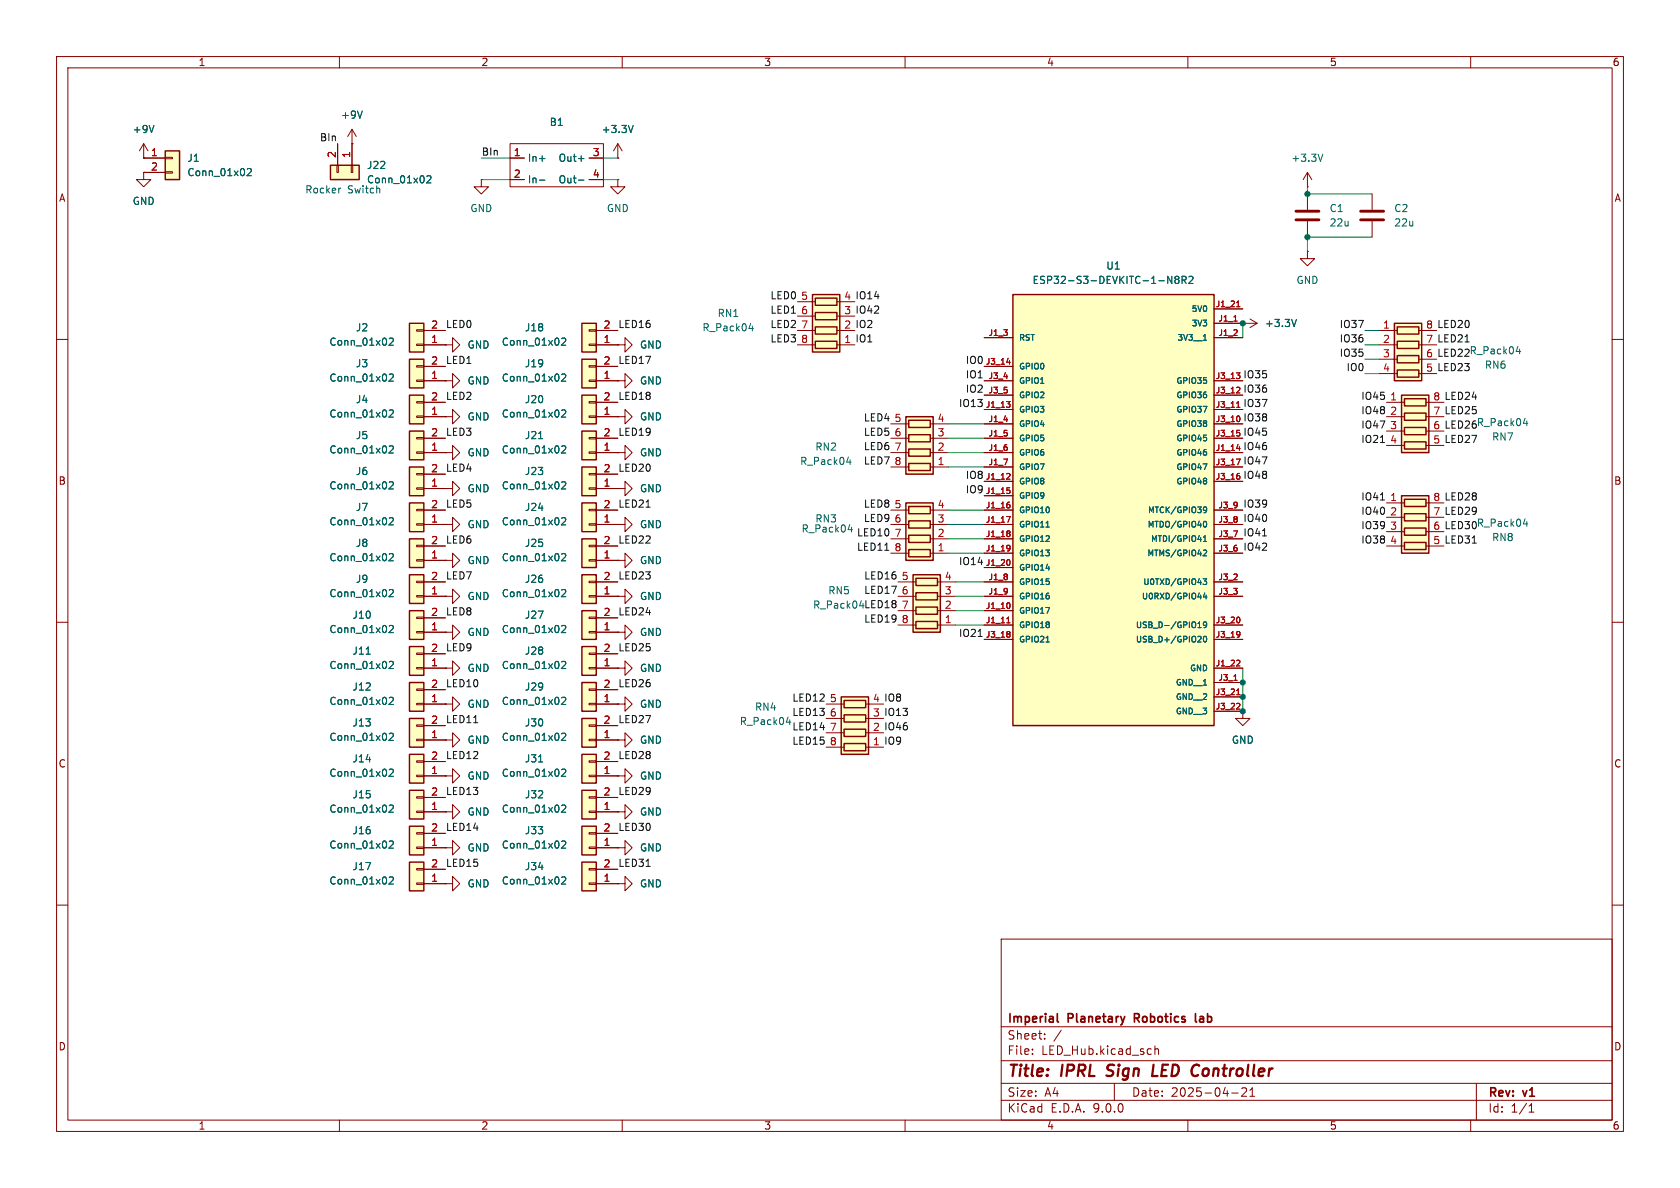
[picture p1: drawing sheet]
<svg xmlns="http://www.w3.org/2000/svg" width="297mm" height="210mm" viewBox="0 0 297 210" stroke-linecap="round" stroke-linejoin="round" font-family="sans-serif">
<defs><g id="words">
<g font-size="2.8" fill="#840000">
<text x="178" y="190.9">Title:</text>
<text x="187.7" y="190.9">IPRL</text>
<text x="196.6" y="190.9">Sign</text>
<text x="205.4" y="190.9">LED</text>
<text x="213.1" y="190.9">Controller</text>
</g>
<g font-size="2.1" fill="#840000">
<text x="178" y="184">Sheet:</text>
<text x="178" y="181.2">Imperial</text>
<text x="188.9" y="181.2">Planetary</text>
<text x="201.2" y="181.2">Robotics</text>
<text x="212.6" y="181.2">lab</text>
<text x="178" y="186.7">File:</text>
<text x="184.1" y="186.7">LED_Hub.kicad_sch</text>
<text x="178" y="196.9">KiCad</text>
<text x="178" y="194.1">Size:</text>
<text x="184.7" y="194.1">A4</text>
<text x="185.7" y="196.9">E.D.A.</text>
<text x="193.3" y="196.9">9.0.0</text>
<text x="200" y="194.1">Date:</text>
<text x="207" y="194.1">2025-04-21</text>
<text x="263" y="194.3">Rev:</text>
<text x="263" y="196.9">Id:</text>
<text x="267.1" y="196.9">1/1</text>
<text x="269.4" y="194.3">v1</text>
</g>
<g font-size="1.8" fill="#840000">
<text x="35" y="11.9">1</text>
<text x="85" y="11.9">2</text>
<text x="135" y="11.9">3</text>
<text x="185" y="11.9">4</text>
<text x="235" y="11.9">5</text>
<text x="285" y="11.9">6</text>
<text x="10.3" y="35.9">A</text>
<text x="285.3" y="35.9">A</text>
<text x="10.3" y="85.9">B</text>
<text x="285.3" y="85.9">B</text>
<text x="10.3" y="135.9">C</text>
<text x="285.3" y="135.9">C</text>
<text x="10.3" y="185.9">D</text>
<text x="285.3" y="185.9">D</text>
<text x="35" y="199.9">1</text>
<text x="85" y="199.9">2</text>
<text x="135" y="199.9">3</text>
<text x="185" y="199.9">4</text>
<text x="235" y="199.9">5</text>
<text x="285" y="199.9">6</text>
</g>
<g font-size="1.8" fill="#006464">
<text x="23.4" y="23.7">+9V</text>
<text x="60.2" y="21.2">+9V</text>
<text x="97.1" y="22.5">B1</text>
<text x="106.3" y="23.7">+3.3V</text>
<text x="33" y="28.8">J1</text>
<text x="93.2" y="28.8">In+</text>
<text x="98.7" y="28.8">Out+</text>
<text x="228.2" y="28.8">+3.3V</text>
<text x="33" y="31.3">Conn_01x02</text>
<text x="64.8" y="32.6">Conn_01x02</text>
<text x="64.8" y="30.1">J22</text>
<text x="93.2" y="32.6">In-</text>
<text x="98.7" y="32.6">Out-</text>
<text x="23.4" y="36.4">GND</text>
<text x="83.1" y="37.7">GND</text>
<text x="107.2" y="37.7">GND</text>
<text x="235" y="37.7">C1</text>
<text x="235" y="40.2">22u</text>
<text x="246.4" y="37.7">C2</text>
<text x="246.4" y="40.2">22u</text>
<text x="195.5" y="47.9">U1</text>
<text x="182.4" y="50.4">ESP32-S3-DEVKITC-1-N8R2</text>
<text x="229.1" y="50.4">GND</text>
<text x="62.8" y="58.8">J2</text>
<text x="92.7" y="58.8">J18</text>
<text x="124.1" y="58.8">R_Pack04</text>
<text x="126.8" y="56.2">RN1</text>
<text x="223.5" y="58">+3.3V</text>
<text x="58.1" y="61.3">Conn_01x02</text>
<text x="62.8" y="65.1">J3</text>
<text x="82.6" y="61.8">GND</text>
<text x="88.6" y="61.3">Conn_01x02</text>
<text x="92.7" y="65.1">J19</text>
<text x="113" y="61.8">GND</text>
<text x="262.4" y="65.4">RN6</text>
<text x="58.1" y="67.7">Conn_01x02</text>
<text x="62.8" y="71.5">J4</text>
<text x="82.6" y="68.2">GND</text>
<text x="88.6" y="67.7">Conn_01x02</text>
<text x="92.7" y="71.5">J20</text>
<text x="113" y="68.2">GND</text>
<text x="58.1" y="74">Conn_01x02</text>
<text x="62.8" y="77.8">J5</text>
<text x="82.6" y="74.5">GND</text>
<text x="88.6" y="74">Conn_01x02</text>
<text x="92.7" y="77.8">J21</text>
<text x="113" y="74.5">GND</text>
<text x="58.1" y="80.4">Conn_01x02</text>
<text x="82.6" y="80.9">GND</text>
<text x="88.6" y="80.4">Conn_01x02</text>
<text x="113" y="80.9">GND</text>
<text x="141.4" y="82.4">R_Pack04</text>
<text x="144" y="79.9">RN2</text>
<text x="263.7" y="78.1">RN7</text>
<text x="58.1" y="86.7">Conn_01x02</text>
<text x="62.8" y="84.2">J6</text>
<text x="82.6" y="87.2">GND</text>
<text x="88.6" y="86.7">Conn_01x02</text>
<text x="92.7" y="84.2">J23</text>
<text x="113" y="87.2">GND</text>
<text x="58.1" y="93.1">Conn_01x02</text>
<text x="62.8" y="90.5">J7</text>
<text x="82.6" y="93.6">GND</text>
<text x="88.6" y="93.1">Conn_01x02</text>
<text x="92.7" y="90.5">J24</text>
<text x="113" y="93.6">GND</text>
<text x="141.6" y="94.3">R_Pack04</text>
<text x="144" y="92.6">RN3</text>
<text x="263.7" y="95.9">RN8</text>
<text x="58.1" y="99.4">Conn_01x02</text>
<text x="62.8" y="96.9">J8</text>
<text x="82.6" y="99.9">GND</text>
<text x="88.6" y="99.4">Conn_01x02</text>
<text x="92.7" y="96.9">J25</text>
<text x="113" y="99.9">GND</text>
<text x="58.1" y="105.8">Conn_01x02</text>
<text x="62.8" y="103.2">J9</text>
<text x="82.6" y="106.3">GND</text>
<text x="88.6" y="105.8">Conn_01x02</text>
<text x="92.7" y="103.2">J26</text>
<text x="113" y="106.3">GND</text>
<text x="146.3" y="105.3">RN5</text>
<text x="58.1" y="112.1">Conn_01x02</text>
<text x="62.2" y="109.6">J10</text>
<text x="82.6" y="112.6">GND</text>
<text x="88.6" y="112.1">Conn_01x02</text>
<text x="92.7" y="109.6">J27</text>
<text x="113" y="112.6">GND</text>
<text x="58.1" y="118.5">Conn_01x02</text>
<text x="62.2" y="115.9">J11</text>
<text x="82.6" y="119">GND</text>
<text x="88.6" y="118.5">Conn_01x02</text>
<text x="92.7" y="115.9">J28</text>
<text x="113" y="119">GND</text>
<text x="58.1" y="124.8">Conn_01x02</text>
<text x="62.2" y="122.3">J12</text>
<text x="82.6" y="125.3">GND</text>
<text x="88.6" y="124.8">Conn_01x02</text>
<text x="92.7" y="122.3">J29</text>
<text x="113" y="125.3">GND</text>
<text x="133.4" y="125.8">RN4</text>
<text x="58.1" y="131.2">Conn_01x02</text>
<text x="62.2" y="128.6">J13</text>
<text x="82.6" y="131.7">GND</text>
<text x="88.6" y="131.2">Conn_01x02</text>
<text x="92.7" y="128.6">J30</text>
<text x="113" y="131.7">GND</text>
<text x="130.7" y="128.4">R_Pack04</text>
<text x="217.7" y="131.7">GND</text>
<text x="58.1" y="137.5">Conn_01x02</text>
<text x="62.2" y="135">J14</text>
<text x="88.6" y="137.5">Conn_01x02</text>
<text x="92.7" y="135">J31</text>
<text x="58.1" y="143.9">Conn_01x02</text>
<text x="62.2" y="141.3">J15</text>
<text x="82.6" y="138">GND</text>
<text x="88.6" y="143.9">Conn_01x02</text>
<text x="92.7" y="141.3">J32</text>
<text x="113" y="138">GND</text>
<text x="62.2" y="147.7">J16</text>
<text x="82.6" y="144.4">GND</text>
<text x="92.7" y="147.7">J33</text>
<text x="113" y="144.4">GND</text>
<text x="58.1" y="150.2">Conn_01x02</text>
<text x="62.2" y="154">J17</text>
<text x="82.6" y="150.7">GND</text>
<text x="88.6" y="150.2">Conn_01x02</text>
<text x="92.7" y="154">J34</text>
<text x="113" y="150.7">GND</text>
<text x="58.1" y="156.6">Conn_01x02</text>
<text x="82.6" y="157.1">GND</text>
<text x="88.6" y="156.6">Conn_01x02</text>
<text x="113" y="157.1">GND</text>
</g>
<g font-size="1.8" fill="#a90000">
<text x="26.6" y="27.7">1</text>
<text x="59.4" y="28" transform="rotate(-90 59.4 28)">2</text>
<text x="62" y="28" transform="rotate(-90 62 28)">1</text>
<text x="90.7" y="27.7">1</text>
<text x="104.7" y="27.7">3</text>
<text x="26.6" y="30.2">2</text>
<text x="90.7" y="31.5">2</text>
<text x="104.7" y="31.5">4</text>
<text x="141.5" y="53.1">5</text>
<text x="76.1" y="58.2">2</text>
<text x="106.6" y="58.2">2</text>
<text x="141.5" y="58.2">7</text>
<text x="141.5" y="55.6">6</text>
<text x="244.4" y="58.2">1</text>
<text x="76.1" y="64.5">2</text>
<text x="76.1" y="60.7">1</text>
<text x="106.6" y="64.5">2</text>
<text x="106.6" y="60.7">1</text>
<text x="141.5" y="60.7">8</text>
<text x="244.4" y="60.7">2</text>
<text x="244.4" y="63.2">3</text>
<text x="244.4" y="65.8">4</text>
<text x="76.1" y="70.9">2</text>
<text x="76.1" y="67.1">1</text>
<text x="106.6" y="67.1">1</text>
<text x="106.6" y="70.9">2</text>
<text x="245.7" y="70.9">1</text>
<text x="76.1" y="77.2">2</text>
<text x="76.1" y="73.4">1</text>
<text x="106.6" y="77.2">2</text>
<text x="106.6" y="73.4">1</text>
<text x="158" y="77.2">6</text>
<text x="158" y="74.7">5</text>
<text x="165.7" y="77.2">3</text>
<text x="165.7" y="74.7">4</text>
<text x="245.7" y="73.4">2</text>
<text x="245.7" y="75.9">3</text>
<text x="76.1" y="79.8">1</text>
<text x="76.1" y="83.6">2</text>
<text x="106.6" y="83.6">2</text>
<text x="106.6" y="79.8">1</text>
<text x="158" y="82.3">8</text>
<text x="158" y="79.8">7</text>
<text x="165.7" y="82.3">1</text>
<text x="165.7" y="79.8">2</text>
<text x="245.7" y="78.5">4</text>
<text x="76.1" y="89.9">2</text>
<text x="76.1" y="86.1">1</text>
<text x="106.6" y="89.9">2</text>
<text x="106.6" y="86.1">1</text>
<text x="158" y="89.9">5</text>
<text x="165.7" y="89.9">4</text>
<text x="245.7" y="88.6">1</text>
<text x="76.1" y="92.5">1</text>
<text x="106.6" y="92.5">1</text>
<text x="158" y="95">7</text>
<text x="158" y="92.5">6</text>
<text x="165.7" y="95">2</text>
<text x="165.7" y="92.5">3</text>
<text x="245.7" y="91.2">2</text>
<text x="245.7" y="93.7">3</text>
<text x="76.1" y="98.8">1</text>
<text x="76.1" y="96.3">2</text>
<text x="106.6" y="98.8">1</text>
<text x="106.6" y="96.3">2</text>
<text x="158" y="97.5">8</text>
<text x="165.7" y="97.5">1</text>
<text x="245.7" y="96.3">4</text>
<text x="76.1" y="105.2">1</text>
<text x="76.1" y="102.6">2</text>
<text x="106.6" y="105.2">1</text>
<text x="106.6" y="102.6">2</text>
<text x="159.3" y="107.7">7</text>
<text x="159.3" y="105.2">6</text>
<text x="159.3" y="102.6">5</text>
<text x="166.9" y="107.7">2</text>
<text x="166.9" y="105.2">3</text>
<text x="166.9" y="102.6">4</text>
<text x="76.1" y="111.5">1</text>
<text x="76.1" y="109">2</text>
<text x="106.6" y="111.5">1</text>
<text x="106.6" y="109">2</text>
<text x="159.3" y="110.2">8</text>
<text x="166.9" y="110.2">1</text>
<text x="76.1" y="117.9">1</text>
<text x="76.1" y="115.3">2</text>
<text x="106.6" y="117.9">1</text>
<text x="106.6" y="115.3">2</text>
<text x="76.1" y="124.2">1</text>
<text x="76.1" y="121.7">2</text>
<text x="106.6" y="124.2">1</text>
<text x="106.6" y="121.7">2</text>
<text x="146.6" y="124.2">5</text>
<text x="76.1" y="130.6">1</text>
<text x="76.1" y="128">2</text>
<text x="106.6" y="130.6">1</text>
<text x="106.6" y="128">2</text>
<text x="146.6" y="131.8">8</text>
<text x="146.6" y="129.3">7</text>
<text x="146.6" y="126.7">6</text>
<text x="76.1" y="136.9">1</text>
<text x="76.1" y="134.4">2</text>
<text x="106.6" y="136.9">1</text>
<text x="106.6" y="134.4">2</text>
<text x="76.1" y="143.3">1</text>
<text x="76.1" y="140.7">2</text>
<text x="106.6" y="143.3">1</text>
<text x="106.6" y="140.7">2</text>
<text x="76.1" y="149.6">1</text>
<text x="76.1" y="147.1">2</text>
<text x="106.6" y="149.6">1</text>
<text x="106.6" y="147.1">2</text>
<text x="76.1" y="156">1</text>
<text x="76.1" y="153.4">2</text>
<text x="106.6" y="156">1</text>
<text x="106.6" y="153.4">2</text>
</g>
<g font-size="1.8" fill="#0f0f0f">
<text x="56.5" y="25.1">BIn</text>
<text x="85.1" y="27.6">BIn</text>
<text x="136.1" y="53">LED0</text>
<text x="149.2" y="53.1">4 IO14</text>
<text x="78.7" y="58.1">LED0</text>
<text x="109.2" y="58.1">LED16</text>
<text x="136.1" y="55.5">LED1</text>
<text x="136.1" y="58.1">LED2</text>
<text x="149.2" y="58.2">2 IO2</text>
<text x="149.2" y="55.6">3 IO42</text>
<text x="236.7" y="58.1">IO37</text>
<text x="252" y="58.2">8 LED20</text>
<text x="78.7" y="64.4">LED1</text>
<text x="109.2" y="64.4">LED17</text>
<text x="136.1" y="60.6">LED3</text>
<text x="149.2" y="60.7">1 IO1</text>
<text x="170.6" y="64.4">IO0</text>
<text x="236.7" y="63.2">IO35</text>
<text x="236.7" y="60.6">IO36</text>
<text x="238" y="65.7">IO0</text>
<text x="252" y="60.7">7 LED21</text>
<text x="252" y="63.2">6 LED22 R_Pack04</text>
<text x="252" y="65.8">5 LED23</text>
<text x="78.7" y="70.8">LED2</text>
<text x="109.2" y="70.8">LED18</text>
<text x="170.6" y="69.5">IO2</text>
<text x="170.6" y="67">IO1</text>
<text x="219.7" y="69.5">IO36</text>
<text x="219.7" y="67">IO35</text>
<text x="240.6" y="70.8">IO45</text>
<text x="253.3" y="70.9">8 LED24</text>
<text x="78.7" y="77.1">LED3</text>
<text x="109.2" y="77.1">LED19</text>
<text x="152.6" y="74.6">LED4</text>
<text x="152.6" y="77.1">LED5</text>
<text x="169.4" y="72">IO13</text>
<text x="219.7" y="77.1">IO45</text>
<text x="219.7" y="74.6">IO38</text>
<text x="219.7" y="72">IO37</text>
<text x="240.6" y="75.9">IO47</text>
<text x="240.6" y="73.3">IO48</text>
<text x="253.3" y="73.4">7 LED25</text>
<text x="253.3" y="75.9">6 LED26 R_Pack04</text>
<text x="78.7" y="83.5">LED4</text>
<text x="109.2" y="83.5">LED20</text>
<text x="152.6" y="82.2">LED7</text>
<text x="152.6" y="79.7">LED6</text>
<text x="219.7" y="82.2">IO47</text>
<text x="219.7" y="79.7">IO46</text>
<text x="240.6" y="78.4">IO21</text>
<text x="253.3" y="78.5">5 LED27</text>
<text x="78.7" y="89.8">LED5</text>
<text x="109.2" y="89.8">LED21</text>
<text x="152.6" y="89.8">LED8</text>
<text x="170.6" y="84.7">IO8</text>
<text x="170.6" y="87.3">IO9</text>
<text x="219.7" y="89.8">IO39</text>
<text x="219.7" y="84.7">IO48</text>
<text x="240.6" y="88.6">IO41</text>
<text x="253.3" y="88.6">8 LED28</text>
<text x="151.4" y="94.9">LED10</text>
<text x="152.6" y="92.4">LED9</text>
<text x="219.7" y="92.4">IO40</text>
<text x="219.7" y="94.9">IO41</text>
<text x="240.6" y="91.1">IO40</text>
<text x="240.6" y="93.6">IO39</text>
<text x="253.3" y="91.2">7 LED29</text>
<text x="253.3" y="93.7">6 LED30 R_Pack04</text>
<text x="78.7" y="96.2">LED6</text>
<text x="109.2" y="96.2">LED22</text>
<text x="151.4" y="97.4">LED11</text>
<text x="169.4" y="100">IO14</text>
<text x="219.7" y="97.4">IO42</text>
<text x="240.6" y="96.2">IO38</text>
<text x="253.3" y="96.3">5 LED31</text>
<text x="78.7" y="102.5">LED7</text>
<text x="109.2" y="102.5">LED23</text>
<text x="143.6" y="107.8">R_Pack04 LED18</text>
<text x="152.7" y="102.5">LED16</text>
<text x="152.7" y="105.1">LED17</text>
<text x="78.7" y="108.9">LED8</text>
<text x="109.2" y="108.9">LED24</text>
<text x="152.7" y="110.1">LED19</text>
<text x="169.4" y="112.7">IO21</text>
<text x="78.7" y="115.2">LED9</text>
<text x="109.2" y="115.2">LED25</text>
<text x="78.7" y="121.6">LED10</text>
<text x="109.2" y="121.6">LED26</text>
<text x="140" y="124.1">LED12</text>
<text x="154.2" y="124.2">4 IO8</text>
<text x="78.7" y="127.9">LED11</text>
<text x="109.2" y="127.9">LED27</text>
<text x="140" y="126.7">LED13</text>
<text x="140" y="131.7">LED15</text>
<text x="140" y="129.2">LED14</text>
<text x="154.2" y="131.8">1 IO9</text>
<text x="154.2" y="129.3">2 IO46</text>
<text x="154.2" y="126.7">3 IO13</text>
<text x="78.7" y="134.3">LED12</text>
<text x="109.2" y="134.3">LED28</text>
<text x="78.7" y="140.6">LED13</text>
<text x="109.2" y="140.6">LED29</text>
<text x="78.7" y="147">LED14</text>
<text x="109.2" y="147">LED30</text>
<text x="78.7" y="153.3">LED15</text>
<text x="109.2" y="153.3">LED31</text>
</g>
<g font-size="1.8" fill="#0000c2">
<text x="53.9" y="34.4">Rocker</text>
<text x="61.4" y="34.4">Switch</text>
</g>
<g font-size="1.4" fill="#a90000">
<text x="174.7" y="59.4">J1_3</text>
<text x="214.8" y="54.4">J1_21</text>
<text x="215.3" y="56.9">J1_1</text>
<text x="215.3" y="59.4">J1_2</text>
<text x="174.2" y="64.5">J3_14</text>
<text x="174.7" y="67.1">J3_4</text>
<text x="174.7" y="69.6">J3_5</text>
<text x="214.8" y="67.1">J3_13</text>
<text x="214.8" y="69.6">J3_12</text>
<text x="174.2" y="72.1">J1_13</text>
<text x="174.7" y="74.7">J1_4</text>
<text x="174.7" y="77.2">J1_5</text>
<text x="214.8" y="72.1">J3_11</text>
<text x="214.8" y="74.7">J3_10</text>
<text x="214.8" y="77.2">J3_15</text>
<text x="174.7" y="79.8">J1_6</text>
<text x="174.7" y="82.3">J1_7</text>
<text x="214.8" y="79.8">J1_14</text>
<text x="214.8" y="82.3">J3_17</text>
<text x="174.2" y="84.8">J1_12</text>
<text x="174.2" y="87.4">J1_15</text>
<text x="174.2" y="89.9">J1_16</text>
<text x="214.8" y="84.8">J3_16</text>
<text x="215.3" y="89.9">J3_9</text>
<text x="174.2" y="92.5">J1_17</text>
<text x="174.2" y="95">J1_18</text>
<text x="215.3" y="92.5">J3_8</text>
<text x="215.3" y="95">J3_7</text>
<text x="174.2" y="97.5">J1_19</text>
<text x="174.2" y="100.1">J1_20</text>
<text x="215.3" y="97.5">J3_6</text>
<text x="174.2" y="107.7">J1_10</text>
<text x="174.7" y="102.6">J1_8</text>
<text x="174.7" y="105.2">J1_9</text>
<text x="215.3" y="102.6">J3_2</text>
<text x="215.3" y="105.2">J3_3</text>
<text x="174.2" y="110.2">J1_11</text>
<text x="174.2" y="112.8">J3_18</text>
<text x="214.8" y="110.2">J3_20</text>
<text x="214.8" y="112.8">J3_19</text>
<text x="214.8" y="117.9">J1_22</text>
<text x="214.8" y="122.9">J3_21</text>
<text x="214.8" y="125.5">J3_22</text>
<text x="215.3" y="120.4">J3_1</text>
</g>
<g font-size="1.4" fill="#006464">
<text x="210.6" y="55.3">5V0</text>
<text x="210.6" y="57.9">3V3</text>
<text x="180.1" y="60.4">RST</text>
<text x="180.1" y="65.5">GPIO0</text>
<text x="208" y="60.4">3V3__1</text>
<text x="180.1" y="68">GPIO1</text>
<text x="180.1" y="70.6">GPIO2</text>
<text x="207.8" y="68">GPIO35</text>
<text x="207.8" y="70.6">GPIO36</text>
<text x="180.1" y="73.1">GPIO3</text>
<text x="180.1" y="75.7">GPIO4</text>
<text x="207.8" y="73.1">GPIO37</text>
<text x="207.8" y="75.7">GPIO38</text>
<text x="180.1" y="78.2">GPIO5</text>
<text x="180.1" y="80.7">GPIO6</text>
<text x="180.1" y="83.3">GPIO7</text>
<text x="207.8" y="78.2">GPIO45</text>
<text x="207.8" y="80.7">GPIO46</text>
<text x="207.8" y="83.3">GPIO47</text>
<text x="180.1" y="85.8">GPIO8</text>
<text x="180.1" y="88.4">GPIO9</text>
<text x="207.8" y="85.8">GPIO48</text>
<text x="180.1" y="90.9">GPIO10</text>
<text x="180.1" y="93.4">GPIO11</text>
<text x="180.1" y="96">GPIO12</text>
<text x="202.8" y="93.4">MTDO/GPIO40</text>
<text x="202.8" y="90.9">MTCK/GPIO39</text>
<text x="203.3" y="96">MTDI/GPIO41</text>
<text x="180.1" y="98.5">GPIO13</text>
<text x="180.1" y="101.1">GPIO14</text>
<text x="202.7" y="98.5">MTMS/GPIO42</text>
<text x="180.1" y="103.6">GPIO15</text>
<text x="180.1" y="106.1">GPIO16</text>
<text x="201.7" y="106.1">U0RXD/GPIO44</text>
<text x="202" y="103.6">U0TXD/GPIO43</text>
<text x="180.1" y="108.7">GPIO17</text>
<text x="180.1" y="111.2">GPIO18</text>
<text x="180.1" y="113.8">GPIO21</text>
<text x="200.7" y="111.2">USB_D-/GPIO19</text>
<text x="200.7" y="113.8">USB_D+/GPIO20</text>
<text x="210.3" y="118.8">GND</text>
<text x="207.7" y="121.4">GND__1</text>
<text x="207.7" y="123.9">GND__2</text>
<text x="207.7" y="126.5">GND__3</text>
</g>
</g></defs>
<g fill="none" stroke="#840000" stroke-width=".18">
<path d="M10 10h277v190h-277zM12 12h273v186h-273zM60 10v2M110 10v2M160 10v2M210 10v2M260 10v2M10 60h2M285 60h2M10 110h2M285 110h2M10 160h2"/>
<path d="M177 166h108v32h-108zM285 160h2M60 198v2M110 198v2M160 198v2M177 194.5h108M177 191.5h108M177 187.5h108M177 181.5h108M182.5 186.3v.1M182.5 185.5v.1M184.7 183.6v.1"/>
<path d="M184.7 182.8v.1M187.6 182.1l-1.3 2M197 191.5v3M204.2 184.9v1.5M204.2 185.5l.2-.1 .3 .1 .1 .9M210 198v2M217.7 193.2h1.2M219.5 192.4l.6-.1 .2 .1 .1 .3-.9 1.1h.9M221 193.8h.8M221 192.7l.4-.4v1.5M260 198v2M261 191.5v6.5"/>
<path d="M270.3 196.6h.9M270.3 195.5l.4-.4v1.5"/>
</g>
<path d="M195.6 190.1l.3 .1M195.9 188.4l-.1 .2v.4M203.9 188.2l-.2 2h.9" fill="none" stroke="#840000" stroke-width=".4"/>
<path d="M186.9 179.2v1.3l.2 .2M200.6 180h.5M201.1 179.2h-.5v1.5M211.3 179.2v1.3l.3 .2" fill="none" stroke="#840000" stroke-width=".3"/>
<path d="M102.9 88.9h2.5v5.1h-2.5z" fill="#ffffc2"/>
<path d="M102.9 88.9h2.5v5.1h-2.5z" fill="none" stroke="#840000" stroke-width=".25"/>
<path d="M104.1 92.6h1.3v.2h-1.3zM104.1 90h1.3v.3h-1.3zM105.4 92.7h3.8M105.4 90.2h3.8" fill="none" stroke="#840000" stroke-width=".18"/>
<path d="M99.3 91.6l.5-.1 .2 .4-.8 .9h.8" fill="none" stroke="#006464" stroke-width=".18"/>
<path d="M102.9 82.6h2.5v5h-2.5z" fill="#ffffc2"/>
<path d="M102.9 82.6h2.5v5h-2.5z" fill="none" stroke="#840000" stroke-width=".25"/>
<path d="M104.1 86.2h1.3v.3h-1.3zM104.1 83.7h1.3v.2h-1.3zM105.4 86.4h3.8M105.4 83.8h3.8" fill="none" stroke="#840000" stroke-width=".18"/>
<path d="M99.3 85.3l.5-.1 .2 .3-.8 .9h.8" fill="none" stroke="#006464" stroke-width=".18"/>
<path d="M102.9 101.6h2.5v5.1h-2.5z" fill="#ffffc2"/>
<path d="M102.9 101.6h2.5v5.1h-2.5z" fill="none" stroke="#840000" stroke-width=".25"/>
<path d="M104.1 105.3h1.3v.2h-1.3zM104.1 102.7h1.3v.3h-1.3zM105.4 105.4h3.8M105.4 102.9h3.8" fill="none" stroke="#840000" stroke-width=".18"/>
<path d="M99.3 104.3l.5-.1 .2 .4-.8 .9h.8" fill="none" stroke="#006464" stroke-width=".18"/>
<path d="M102.9 95.3h2.5v5h-2.5z" fill="#ffffc2"/>
<path d="M102.9 95.3h2.5v5h-2.5z" fill="none" stroke="#840000" stroke-width=".25"/>
<path d="M104.1 98.9h1.3v.3h-1.3zM104.1 96.4h1.3v.2h-1.3zM105.4 99.1h3.8M105.4 96.5h3.8" fill="none" stroke="#840000" stroke-width=".18"/>
<path d="M99.3 98l.5-.1 .2 .3-.8 .9h.8" fill="none" stroke="#006464" stroke-width=".18"/>
<path d="M102.9 76.2h2.5v5.1h-2.5z" fill="#ffffc2"/>
<path d="M102.9 76.2h2.5v5.1h-2.5z" fill="none" stroke="#840000" stroke-width=".25"/>
<path d="M62.2 25.4h.1M62.2 22.9l-.7 1.2M62.2 22.9l.8 1.2M62.2 22.9v2.5M104.1 79.9h1.3v.2h-1.3zM104.1 77.3h1.3v.3h-1.3zM105.4 77.5h3.8M105.4 80h3.8M109.2 86.4h1.3v-1.3l1.3 1.3-1.3 1.2v-1.2M109.2 86.4h.1" fill="none" stroke="#840000" stroke-width=".18"/>
<path d="M64 19.6l-.4 1.3M95.2 77.5h.7M99.3 78.9l.5-.1 .2 .4-.8 .9h.8" fill="none" stroke="#006464" stroke-width=".18"/>
<path d="M247.8 69.9h4.8v10.1h-4.8z" fill="#ffffc2"/>
<path d="M247.8 69.9h4.8v10.1h-4.8zM248.3 70.5h3.8v1.3h-3.8zM248.3 73h3.8v1.3h-3.8zM248.3 75.6h3.8v1.2h-3.8zM248.3 78.1h3.8v1.3h-3.8z" fill="none" stroke="#840000" stroke-width=".25"/>
<path d="M245.1 71.1h3.2M245.1 73.7h3.2M245.1 76.2h3.2M245.1 78.7h3.2M252.1 71.1h3.2M252.1 73.7h3.2M252.1 76.2h3.2M252.1 78.7h3.2M109.2 92.7h1.3v-1.3l1.3 1.3-1.3 1.3v-1.3M109.2 92.7h.1M109.2 80h1.3v-1.3l1.3 1.3-1.3 1.3v-1.3M109.2 80h.1" fill="none" stroke="#840000" stroke-width=".18"/>
<path d="M269.3 74.8h.8M269.9 74.4v.9" fill="none" stroke="#006464" stroke-width=".18"/>
<path d="M247.8 87.6h4.8v10.2h-4.8z" fill="#ffffc2"/>
<path d="M247.8 87.6h4.8v10.2h-4.8zM248.3 88.3h3.8v1.2h-3.8zM248.3 90.8h3.8v1.3h-3.8zM248.3 93.3h3.8v1.3h-3.8zM248.3 95.9h3.8v1.3h-3.8z" fill="none" stroke="#840000" stroke-width=".25"/>
<path d="M245.1 88.9h3.2M245.1 91.4h3.2M245.1 94h3.2M245.1 96.5h3.2M252.1 88.9h3.2M252.1 91.4h3.2M252.1 94h3.2M252.1 96.5h3.2" fill="none" stroke="#840000" stroke-width=".18"/>
<path d="M269.3 92.6h.8M269.9 92.2v.8" fill="none" stroke="#006464" stroke-width=".18"/>
<path d="M246.5 57.2h4.8v10.1h-4.8z" fill="#ffffc2"/>
<path d="M246.5 57.2h4.8v10.1h-4.8zM247 57.8h3.8v1.3h-3.8zM247 60.3h3.8v1.3h-3.8zM247 62.9h3.8v1.2h-3.8zM247 65.4h3.8v1.3h-3.8z" fill="none" stroke="#840000" stroke-width=".25"/>
<path d="M243.8 58.4h3.2M250.8 58.4h3.2M243.8 61h3.2M243.8 63.5h3.2M243.8 66h3.2M250.8 61h3.2M250.8 63.5h3.2M250.8 66h3.2" fill="none" stroke="#840000" stroke-width=".18"/>
<path d="M268 62.1h.8M268.6 61.7v.9" fill="none" stroke="#006464" stroke-width=".18"/>
<path d="M72.4 76.2h2.5v5.1h-2.5z" fill="#ffffc2"/>
<path d="M72.4 76.2h2.5v5.1h-2.5z" fill="none" stroke="#840000" stroke-width=".25"/>
<path d="M73.7 79.9h1.2v.2h-1.2zM73.7 77.3h1.2v.3h-1.2zM74.9 77.5h3.8M74.9 80h3.8M78.7 92.7h1.3v-1.3l1.3 1.3-1.3 1.3v-1.3M78.7 92.7h.1M78.7 86.4h1.3v-1.3l1.3 1.3-1.3 1.2v-1.2M78.7 86.4h.1" fill="none" stroke="#840000" stroke-width=".18"/>
<path d="M68.8 78.9l.5-.1 .2 .4-.7 .9h.7" fill="none" stroke="#006464" stroke-width=".18"/>
<path d="M72.4 88.9h2.5v5.1h-2.5z" fill="#ffffc2"/>
<path d="M72.4 88.9h2.5v5.1h-2.5z" fill="none" stroke="#840000" stroke-width=".25"/>
<path d="M73.7 92.6h1.2v.2h-1.2zM73.7 90h1.2v.3h-1.2zM74.9 92.7h3.8M74.9 90.2h3.8" fill="none" stroke="#840000" stroke-width=".18"/>
<path d="M68.8 91.6l.5-.1 .2 .4-.7 .9h.7" fill="none" stroke="#006464" stroke-width=".18"/>
<path d="M72.4 82.6h2.5v5h-2.5z" fill="#ffffc2"/>
<path d="M72.4 82.6h2.5v5h-2.5z" fill="none" stroke="#840000" stroke-width=".25"/>
<g fill="none" stroke="#840000" stroke-width=".18">
<path d="M231.1 34.3v2.8M231.1 39.1v2.8M242.6 34.3v2.8M242.6 39.1v2.8M231.1 44.5v1.2h-1.2l1.2 1.3 1.3-1.3h-1.3M231.1 44.5h.1M73.7 86.2h1.2v.3h-1.2zM73.7 83.7h1.2v.2h-1.2zM74.9 86.4h3.8M74.9 83.8h3.8M78.7 80h1.3v-1.3l1.3 1.3-1.3 1.3v-1.3M78.7 80h.1"/>
<path d="M109.2 105.4h1.3v-1.3l1.3 1.3-1.3 1.3v-1.3M109.2 105.4h.1"/>
</g>
<path d="M68.8 85.3l.5-.1 .2 .3-.7 .9h.7" fill="none" stroke="#006464" stroke-width=".18"/>
<path d="M229.1 37.3h4.1M229.1 38.9h4.1M240.5 37.3h4.1M240.5 38.9h4.1" fill="none" stroke="#840000" stroke-width=".51"/>
<path d="M143.6 52.1h4.9v10.1h-4.9z" fill="#ffffc2"/>
<path d="M143.6 52.1h4.9v10.1h-4.9zM144.1 57.8h3.9v1.3h-3.9zM144.1 55.2h3.9v1.3h-3.9zM144.1 52.7h3.9v1.3h-3.9zM144.1 60.3h3.9v1.3h-3.9z" fill="none" stroke="#840000" stroke-width=".25"/>
<g fill="none" stroke="#840000" stroke-width=".18">
<path d="M231.1 33h.1M231.1 30.5l-.7 1.3M231.1 30.5l.8 1.3M231.1 30.5v2.5M141 58.4h3.1M141 55.9h3.1M141 53.3h3.1M148 58.4h.6M148 55.9h3.1M148 53.3h.6M141 61h3.1M148 61h3.1"/>
<path d="M109.2 99.1h1.3v-1.3l1.3 1.3-1.3 1.2v-1.2M109.2 99.1h.1M78.7 124.5h1.3v-1.3l1.3 1.3-1.3 1.2v-1.2M78.7 124.5h.1M78.7 130.8h1.3v-1.3l1.3 1.3-1.3 1.3v-1.3M78.7 130.8h.1"/>
</g>
<path d="M233.9 27.2l-.5 1.3M132.4 58.1h.8M133 57.6v.9" fill="none" stroke="#006464" stroke-width=".18"/>
<path d="M72.4 114.3h2.5v5.1h-2.5z" fill="#ffffc2"/>
<path d="M72.4 114.3h2.5v5.1h-2.5z" fill="none" stroke="#840000" stroke-width=".25"/>
<path d="M73.7 118h1.2v.2h-1.2zM73.7 115.4h1.2v.3h-1.2zM74.9 118.1h3.8M74.9 115.6h3.8" fill="none" stroke="#840000" stroke-width=".18"/>
<path d="M64.7 115.6h.8M68.8 117l.5-.1 .2 .4-.7 .9h.7" fill="none" stroke="#006464" stroke-width=".18"/>
<path d="M161.4 101.6h4.8v10.2h-4.8z" fill="#ffffc2"/>
<path d="M161.4 101.6h4.8v10.2h-4.8zM161.9 109.9h3.8v1.2h-3.8zM161.9 107.3h3.8v1.3h-3.8zM161.9 104.8h3.8v1.2h-3.8zM161.9 102.2h3.8v1.3h-3.8z" fill="none" stroke="#840000" stroke-width=".25"/>
<path d="M158.7 110.5h3.2M158.7 108h3.2M158.7 105.4h3.2M158.7 102.9h3.2M165.7 110.5h3.2M165.7 108h3.2M165.7 105.4h3.2M165.7 102.9h3.2" fill="none" stroke="#840000" stroke-width=".18"/>
<path d="M160.1 73.7h4.9v10.1h-4.9z" fill="#ffffc2"/>
<path d="M160.1 73.7h4.9v10.1h-4.9zM160.7 79.4h3.8v1.2h-3.8zM160.7 76.8h3.8v1.3h-3.8zM160.7 74.3h3.8v1.3h-3.8zM160.7 81.9h3.8v1.3h-3.8z" fill="none" stroke="#840000" stroke-width=".25"/>
<path d="M157.5 77.5h3.2M157.5 74.9h3.2M164.5 77.5h3.1M164.5 74.9h3.1M157.5 82.6h3.2M157.5 80h3.2M164.5 82.6h3.1M164.5 80h3.1" fill="none" stroke="#840000" stroke-width=".18"/>
<path d="M149.7 81.7h.8M150.3 81.3v.8" fill="none" stroke="#006464" stroke-width=".18"/>
<path d="M160.1 88.9h4.9v10.2h-4.9z" fill="#ffffc2"/>
<path d="M160.1 88.9h4.9v10.2h-4.9zM160.7 97.2h3.8v1.2h-3.8zM160.7 94.6h3.8v1.3h-3.8zM160.7 92.1h3.8v1.2h-3.8zM160.7 89.5h3.8v1.3h-3.8z" fill="none" stroke="#840000" stroke-width=".25"/>
<g fill="none" stroke="#840000" stroke-width=".18">
<path d="M157.5 97.8h3.2M157.5 95.3h3.2M157.5 92.7h3.2M157.5 90.2h3.2M164.5 97.8h3.1M164.5 95.3h3.1M164.5 92.7h3.1M164.5 90.2h3.1M78.7 137.2h1.3v-1.3l1.3 1.3-1.3 1.2v-1.2M78.7 137.2h.1M109.2 130.8h1.3v-1.3l1.3 1.3-1.3 1.3v-1.3M109.2 130.8h.1"/>
<path d="M109.2 124.5h1.3v-1.3l1.3 1.3-1.3 1.2v-1.2M109.2 124.5h.1M109.2 137.2h1.3v-1.3l1.3 1.3-1.3 1.2v-1.2M109.2 137.2h.1"/>
</g>
<path d="M149.9 93.6h.8M150.5 93.2v.9" fill="none" stroke="#006464" stroke-width=".18"/>
<path d="M148.7 123.2h4.8v10.2h-4.8z" fill="#ffffc2"/>
<path d="M148.7 123.2h4.8v10.2h-4.8zM149.2 131.4h3.8v1.3h-3.8zM149.2 128.9h3.8v1.3h-3.8zM149.2 126.4h3.8v1.2h-3.8zM149.2 123.8h3.8v1.3h-3.8z" fill="none" stroke="#840000" stroke-width=".25"/>
<g fill="none" stroke="#840000" stroke-width=".18">
<path d="M78.7 111.8h1.3v-1.3l1.3 1.3-1.3 1.2v-1.2M78.7 111.8h.1M78.7 118.1h1.3v-1.3l1.3 1.3-1.3 1.3v-1.3M78.7 118.1h.1M146 132.1h3.2M146 129.5h3.2M146 127h3.2M146 124.5h3.2M153 132.1h3.2M153 129.5h.7M153 127h3.2M153 124.5h.7"/>
<path d="M219.7 125.7v1.3h-1.3l1.3 1.3 1.3-1.3h-1.3M219.7 125.7h.1M78.7 143.5h1.3v-1.3l1.3 1.3-1.3 1.3v-1.3M78.7 143.5h.1M78.7 156.2h1.3v-1.3l1.3 1.3-1.3 1.3v-1.3M78.7 156.2h.1M78.7 149.9h1.3v-1.3l1.3 1.3-1.3 1.2v-1.2M78.7 149.9h.1M109.2 156.2h1.3v-1.3l1.3 1.3-1.3 1.3v-1.3M109.2 156.2h.1M109.2 149.9h1.3v-1.3l1.3 1.3-1.3 1.2v-1.2M109.2 149.9h.1"/>
<path d="M109.2 143.5h1.3v-1.3l1.3 1.3-1.3 1.3v-1.3M109.2 143.5h.1"/>
</g>
<path d="M139 127.7h.8M139.6 127.2v.9" fill="none" stroke="#006464" stroke-width=".18"/>
<path d="M72.4 127h2.5v5.1h-2.5z" fill="#ffffc2"/>
<path d="M72.4 127h2.5v5.1h-2.5z" fill="none" stroke="#840000" stroke-width=".25"/>
<path d="M73.7 130.7h1.2v.2h-1.2zM73.7 128.1h1.2v.3h-1.2zM74.9 130.8h3.8M74.9 128.3h3.8" fill="none" stroke="#840000" stroke-width=".18"/>
<path d="M68.8 129.7l.5-.1 .2 .4-.7 .9h.7" fill="none" stroke="#006464" stroke-width=".18"/>
<path d="M72.4 108h2.5v5h-2.5z" fill="#ffffc2"/>
<path d="M72.4 108h2.5v5h-2.5z" fill="none" stroke="#840000" stroke-width=".25"/>
<path d="M73.7 111.6h1.2v.3h-1.2zM73.7 109.1h1.2v.2h-1.2zM74.9 111.8h3.8M74.9 109.2h3.8" fill="none" stroke="#840000" stroke-width=".18"/>
<path d="M68.8 110.7l.5-.1 .2 .3-.7 .9h.7" fill="none" stroke="#006464" stroke-width=".18"/>
<path d="M72.4 120.7h2.5v5h-2.5z" fill="#ffffc2"/>
<path d="M72.4 120.7h2.5v5h-2.5z" fill="none" stroke="#840000" stroke-width=".25"/>
<path d="M73.7 124.3h1.2v.3h-1.2zM73.7 121.8h1.2v.2h-1.2zM74.9 124.5h3.8M74.9 121.9h3.8" fill="none" stroke="#840000" stroke-width=".18"/>
<path d="M68.8 123.4l.5-.1 .2 .3-.7 .9h.7" fill="none" stroke="#006464" stroke-width=".18"/>
<path d="M72.4 146.1h2.5v5h-2.5z" fill="#ffffc2"/>
<path d="M72.4 146.1h2.5v5h-2.5z" fill="none" stroke="#840000" stroke-width=".25"/>
<path d="M73.7 149.7h1.2v.3h-1.2zM73.7 147.2h1.2v.2h-1.2zM74.9 149.9h3.8M74.9 147.3h3.8" fill="none" stroke="#840000" stroke-width=".18"/>
<path d="M68.8 148.8l.5-.1 .2 .3-.7 .9h.7" fill="none" stroke="#006464" stroke-width=".18"/>
<path d="M72.4 139.7h2.5v5.1h-2.5z" fill="#ffffc2"/>
<path d="M72.4 139.7h2.5v5.1h-2.5z" fill="none" stroke="#840000" stroke-width=".25"/>
<path d="M73.7 143.4h1.2v.2h-1.2zM73.7 140.8h1.2v.3h-1.2zM74.9 143.5h3.8M74.9 141h3.8" fill="none" stroke="#840000" stroke-width=".18"/>
<path d="M68.8 142.4l.5-.1 .2 .4-.7 .9h.7" fill="none" stroke="#006464" stroke-width=".18"/>
<path d="M72.4 133.4h2.5v5h-2.5z" fill="#ffffc2"/>
<path d="M72.4 133.4h2.5v5h-2.5z" fill="none" stroke="#840000" stroke-width=".25"/>
<path d="M73.7 137h1.2v.3h-1.2zM73.7 134.5h1.2v.2h-1.2zM74.9 137.2h3.8M74.9 134.6h3.8" fill="none" stroke="#840000" stroke-width=".18"/>
<path d="M68.8 136.1l.5-.1 .2 .3-.7 .9h.7" fill="none" stroke="#006464" stroke-width=".18"/>
<path d="M72.4 152.4h2.5v5.1h-2.5z" fill="#ffffc2"/>
<path d="M72.4 152.4h2.5v5.1h-2.5z" fill="none" stroke="#840000" stroke-width=".25"/>
<path d="M73.7 156.1h1.2v.2h-1.2zM73.7 153.5h1.2v.3h-1.2zM74.9 156.2h3.8M74.9 153.7h3.8" fill="none" stroke="#840000" stroke-width=".18"/>
<path d="M68.8 155.1l.5-.1 .2 .4-.7 .9h.7" fill="none" stroke="#006464" stroke-width=".18"/>
<path d="M102.9 127h2.5v5.1h-2.5z" fill="#ffffc2"/>
<path d="M102.9 127h2.5v5.1h-2.5z" fill="none" stroke="#840000" stroke-width=".25"/>
<path d="M104.1 130.7h1.3v.2h-1.3zM104.1 128.1h1.3v.3h-1.3zM105.4 130.8h3.8M105.4 128.3h3.8" fill="none" stroke="#840000" stroke-width=".18"/>
<path d="M99.3 129.7l.5-.1 .2 .4-.8 .9h.8" fill="none" stroke="#006464" stroke-width=".18"/>
<path d="M102.9 120.7h2.5v5h-2.5z" fill="#ffffc2"/>
<path d="M102.9 120.7h2.5v5h-2.5z" fill="none" stroke="#840000" stroke-width=".25"/>
<path d="M109.2 118.1h1.3v-1.3l1.3 1.3-1.3 1.3v-1.3M109.2 118.1h.1M109.2 111.8h1.3v-1.3l1.3 1.3-1.3 1.2v-1.2M109.2 111.8h.1M104.1 124.3h1.3v.3h-1.3zM104.1 121.8h1.3v.2h-1.3zM105.4 124.5h3.8M105.4 121.9h3.8" fill="none" stroke="#840000" stroke-width=".18"/>
<path d="M99.3 123.4l.5-.1 .2 .3-.8 .9h.8" fill="none" stroke="#006464" stroke-width=".18"/>
<path d="M179.1 52.1h35.5v76.2h-35.5z" fill="#ffffc2"/>
<path d="M179.1 52.1h35.5v76.2h-35.5z" fill="none" stroke="#840000" stroke-width=".25"/>
<g fill="none" stroke="#840000" stroke-width=".18">
<path d="M174 59.7h5.1M214.6 59.7h5.1M214.6 54.6h5.1M214.6 57.2h5.1M174 64.8h5.1M174 67.3h5.1M174 69.9h5.1M174 72.4h5.1M174 74.9h5.1M174 77.5h5.1M214.6 67.3h5.1M214.6 69.9h5.1"/>
<path d="M214.6 72.4h5.1M214.6 74.9h5.1M214.6 77.5h5.1M174 80h5.1M174 82.6h5.1M174 85.1h5.1M174 87.6h5.1M174 90.2h5.1M174 92.7h5.1M174 95.3h5.1M174 97.8h5.1M214.6 80h5.1"/>
<path d="M214.6 82.6h5.1M214.6 85.1h5.1M214.6 90.2h5.1M214.6 92.7h5.1M214.6 95.3h5.1M214.6 97.8h5.1M174 100.3h5.1M174 102.9h5.1M174 105.4h5.1M174 108h5.1M174 110.5h5.1M174 113h5.1"/>
<path d="M214.6 102.9h5.1M214.6 105.4h5.1M214.6 110.5h5.1M214.6 113h5.1M214.6 118.1h5.1M214.6 120.7h5.1M214.6 123.2h5.1M214.6 125.7h5.1"/>
</g>
<g fill="none" stroke="#a90000" stroke-width=".18">
<path d="M218.1 56.8h.6M218.6 54.2h.6M218.8 53.4l.1-.2v1M177.9 71h.7l-.4 .4M178 64h.6M178.5 71.4l.1 .2-.1 .4M218.6 65.9h.6l-.3 .4M218.6 72h.6M218.6 79.3h.7M218.7 76.1h.5M218.8 71.1l.1-.1v1M219 68.4l.2 .2v.3l-.6 .6h.6"/>
<path d="M219.1 66.3l.1 .2-.1 .4M219.1 73.6l.1 .3-.1 .5M219.1 76.5l.1 .1-.1 .4M177.9 91.3h.7l-.4 1M178 86.2h.5M178.4 83.7l.2 .2-.1 .2-.6 .6h.7M178.5 86.7l.1 .1-.1 .4M178.5 89.2l.1 .1-.1 .4M178.5 93.9l.1 .1-.1 .2M178.5 94.3l.1 .2-.1 .3M178.5 96.4l.1 .6-.2 .3M178.5 99l.1 .3-.1 .5"/>
<path d="M178.6 96.8l-.1 .2M218.6 81.1h.7l-.5 1.1M219.1 84.1l.1 .2-.1 .4M178 110.1h.6M178.2 109.2l.1-.1v1M178.5 106.6l.1 .3-.1 .6M178.5 111.7l.1 .1-.1 .2M178.5 112.1l.1 .2-.1 .3M219 116.7l.2 .2v.2l-.6 .6h.6M219.1 109.2l.1 .3-.1 .5M219.1 111.7l.1 .5-.1 .3M219.2 112.1l-.1 .1"/>
<path d="M218.1 120.3h.6M218.6 122.8h.6M218.8 121.9l.1-.1v1M219 124.3l.2 .2v.3l-.6 .5h.6"/>
</g>
<g fill="none" stroke="#006464" stroke-width=".18">
<path d="M207.2 48.8v1.3l-.8-1.3v1.3M207.9 49.4l-.2-.3 .2-.3h.3l.2 .3-.2 .3M207.9 49.4l-.2 .2 .1 .4 .1 .1 .4-.1 .1-.1v-.3l-.2-.2M207.9 49.4h.3M209 49.5l.6-.1 .1-.1-.1-.3-.6-.2v1.3M209.3 49.5l.4 .6M210.2 49l.5-.2 .2 .4-.8 .9h.8M212.7 60.2h.6M184.9 93.2h.6M212.7 89.8l.2-.2 .4 .2v.6l-.2 .2h-.3M212.7 90.1l.2 .1 .4-.1M212.7 95.7h.6"/>
<path d="M212.7 95l.3-.3v1M212.8 97.3l.3-.1 .2 .3-.6 .8h.6M212.8 92.3l.2-.1a.54 .54 0 0 1 .3 .5 .54 .54 0 0 1-.3 .5l-.2-.1M184.9 113.5h.6M211.8 111h.6M211.8 110.2l.3-.3v1.1M212.2 112.5l.2 .2-.1 .2-.6 .6h.7M212.7 102.3h.6l-.3 .4 .3 .1v.4l-.2 .1-.4-.1M212.8 112.6l.2-.1a.54 .54 0 0 1 .3 .5 .54 .54 0 0 1-.3 .5l-.3-.4zM213 104.8l-.3 .7h.7M213.2 105.2v.7M213.3 110.4l-.2 .2-.3-.1v-.5l.3-.1 .2 .2v.6l-.2 .2-.3 .1"/>
</g>
<path d="M102.9 108h2.5v5h-2.5z" fill="#ffffc2"/>
<path d="M102.9 108h2.5v5h-2.5z" fill="none" stroke="#840000" stroke-width=".25"/>
<path d="M104.1 111.6h1.3v.3h-1.3zM104.1 109.1h1.3v.2h-1.3zM105.4 111.8h3.8M105.4 109.2h3.8" fill="none" stroke="#840000" stroke-width=".18"/>
<path d="M99.3 110.7l.5-.1 .2 .3-.8 .9h.8" fill="none" stroke="#006464" stroke-width=".18"/>
<path d="M102.9 114.3h2.5v5.1h-2.5z" fill="#ffffc2"/>
<path d="M102.9 114.3h2.5v5.1h-2.5z" fill="none" stroke="#840000" stroke-width=".25"/>
<path d="M104.1 118h1.3v.2h-1.3zM104.1 115.4h1.3v.3h-1.3zM105.4 118.1h3.8M105.4 115.6h3.8" fill="none" stroke="#840000" stroke-width=".18"/>
<path d="M99.3 117l.5-.1 .2 .4-.8 .9h.8" fill="none" stroke="#006464" stroke-width=".18"/>
<path d="M102.9 139.7h2.5v5.1h-2.5z" fill="#ffffc2"/>
<path d="M102.9 139.7h2.5v5.1h-2.5z" fill="none" stroke="#840000" stroke-width=".25"/>
<path d="M104.1 143.4h1.3v.2h-1.3zM104.1 140.8h1.3v.3h-1.3zM105.4 143.5h3.8M105.4 141h3.8" fill="none" stroke="#840000" stroke-width=".18"/>
<path d="M99.3 142.4l.5-.1 .2 .4-.8 .9h.8" fill="none" stroke="#006464" stroke-width=".18"/>
<path d="M102.9 133.4h2.5v5h-2.5z" fill="#ffffc2"/>
<path d="M102.9 133.4h2.5v5h-2.5z" fill="none" stroke="#840000" stroke-width=".25"/>
<path d="M104.1 137h1.3v.3h-1.3zM104.1 134.5h1.3v.2h-1.3zM105.4 137.2h3.8M105.4 134.6h3.8" fill="none" stroke="#840000" stroke-width=".18"/>
<path d="M95.2 134.7h.7M99.3 136.1l.5-.1 .2 .3-.8 .9h.8" fill="none" stroke="#006464" stroke-width=".18"/>
<path d="M102.9 152.4h2.5v5.1h-2.5z" fill="#ffffc2"/>
<path d="M102.9 152.4h2.5v5.1h-2.5z" fill="none" stroke="#840000" stroke-width=".25"/>
<path d="M104.1 156.1h1.3v.2h-1.3zM104.1 153.5h1.3v.3h-1.3zM105.4 156.2h3.8M105.4 153.7h3.8" fill="none" stroke="#840000" stroke-width=".18"/>
<path d="M99.3 155.1l.5-.1 .2 .4-.8 .9h.8" fill="none" stroke="#006464" stroke-width=".18"/>
<path d="M102.9 146.1h2.5v5h-2.5z" fill="#ffffc2"/>
<path d="M102.9 146.1h2.5v5h-2.5z" fill="none" stroke="#840000" stroke-width=".25"/>
<path d="M104.1 149.7h1.3v.3h-1.3zM104.1 147.2h1.3v.2h-1.3zM105.4 149.9h3.8M105.4 147.3h3.8" fill="none" stroke="#840000" stroke-width=".18"/>
<path d="M99.3 148.8l.5-.1 .2 .3-.8 .9h.8" fill="none" stroke="#006464" stroke-width=".18"/>
<path d="M72.4 69.9h2.5v5h-2.5z" fill="#ffffc2"/>
<path d="M72.4 69.9h2.5v5h-2.5z" fill="none" stroke="#840000" stroke-width=".25"/>
<path d="M73.7 73.5h1.2v.3h-1.2zM73.7 71h1.2v.2h-1.2zM74.9 73.7h3.8M74.9 71.1h3.8" fill="none" stroke="#840000" stroke-width=".18"/>
<path d="M68.8 72.6l.5-.1 .2 .3-.7 .9h.7" fill="none" stroke="#006464" stroke-width=".18"/>
<path d="M72.4 63.5h2.5v5.1h-2.5z" fill="#ffffc2"/>
<path d="M72.4 63.5h2.5v5.1h-2.5z" fill="none" stroke="#840000" stroke-width=".25"/>
<path d="M73.7 67.2h1.2v.2h-1.2zM73.7 64.6h1.2v.3h-1.2zM74.9 67.3h3.8M74.9 64.8h3.8" fill="none" stroke="#840000" stroke-width=".18"/>
<path d="M68.8 66.2l.5-.1 .2 .4-.7 .9h.7" fill="none" stroke="#006464" stroke-width=".18"/>
<path d="M72.4 57.2h2.5v5h-2.5z" fill="#ffffc2"/>
<path d="M72.4 57.2h2.5v5h-2.5z" fill="none" stroke="#840000" stroke-width=".25"/>
<path d="M73.7 58.3h1.2v.2h-1.2zM74.9 58.4h3.8M73.7 60.8h1.2v.3h-1.2zM74.9 61h3.8" fill="none" stroke="#840000" stroke-width=".18"/>
<path d="M68.8 59.9l.5-.1 .2 .3-.7 .9h.7" fill="none" stroke="#006464" stroke-width=".18"/>
<path d="M102.9 63.5h2.5v5.1h-2.5z" fill="#ffffc2"/>
<path d="M102.9 63.5h2.5v5.1h-2.5z" fill="none" stroke="#840000" stroke-width=".25"/>
<path d="M104.1 67.2h1.3v.2h-1.3zM104.1 64.6h1.3v.3h-1.3zM105.4 67.3h3.8M105.4 64.8h3.8" fill="none" stroke="#840000" stroke-width=".18"/>
<path d="M99.3 66.2l.5-.1 .2 .4-.8 .9h.8" fill="none" stroke="#006464" stroke-width=".18"/>
<path d="M102.9 69.9h2.5v5h-2.5z" fill="#ffffc2"/>
<path d="M102.9 69.9h2.5v5h-2.5z" fill="none" stroke="#840000" stroke-width=".25"/>
<path d="M104.1 73.5h1.3v.3h-1.3zM104.1 71h1.3v.2h-1.3zM105.4 73.7h3.8M105.4 71.1h3.8M109.2 61h1.3v-1.3l1.3 1.3-1.3 1.2v-1.2M109.2 61h.1M109.2 67.3h1.3v-1.3l1.3 1.3-1.3 1.3v-1.3M109.2 67.3h.1" fill="none" stroke="#840000" stroke-width=".18"/>
<path d="M99.3 72.6l.5-.1 .2 .3-.8 .9h.8" fill="none" stroke="#006464" stroke-width=".18"/>
<path d="M102.9 57.2h2.5v5h-2.5z" fill="#ffffc2"/>
<path d="M102.9 57.2h2.5v5h-2.5z" fill="none" stroke="#840000" stroke-width=".25"/>
<g fill="none" stroke="#840000" stroke-width=".18">
<path d="M85.1 31.8v1.2h1.3l-1.3 1.3-1.3-1.3h1.3M85.1 31.8h.1M90.2 25.4h16.5v7.6h-16.5zM90.2 27.9h2.5M90.2 31.8h2.5M104.1 27.9h2.6M104.1 31.8h2.6M109.2 31.8v1.2h1.3l-1.3 1.3-1.3-1.3h1.3M109.2 31.8h.1M109.2 27.9h.1M109.2 25.4l-.7 1.3M109.2 25.4l.8 1.3"/>
<path d="M109.2 25.4v2.5M104.1 58.3h1.3v.2h-1.3zM105.4 58.4h3.8M78.7 61h1.3v-1.3l1.3 1.3-1.3 1.2v-1.2M78.7 61h.1M78.7 73.7h1.3v-1.3l1.3 1.3-1.3 1.2v-1.2M78.7 73.7h.1M78.7 67.3h1.3v-1.3l1.3 1.3-1.3 1.3v-1.3M78.7 67.3h.1M104.1 60.8h1.3v.3h-1.3zM105.4 61h3.8M109.2 73.7h1.3v-1.3l1.3 1.3-1.3 1.2v-1.2"/>
<path d="M109.2 73.7h.1"/>
</g>
<path d="M95.4 28h.9M95.4 31.8h.9M102.3 28h.9M102.3 31.8h.9M111.9 22.2l-.4 1.2M99.3 59.9l.5-.1 .2 .3-.8 .9h.8" fill="none" stroke="#006464" stroke-width=".18"/>
<path d="M58.4 29.2h5.1v2.6h-5.1z" fill="#ffffc2"/>
<path d="M58.4 29.2h5.1v2.6h-5.1z" fill="none" stroke="#840000" stroke-width=".25"/>
<g fill="none" stroke="#840000" stroke-width=".18">
<path d="M25.4 27.9h.1M25.4 30.5v1.3h1.3l-1.3 1.2-1.3-1.2h1.3M25.4 30.5h.1M25.4 25.4l-.8 1.3M25.4 25.4l.8 1.3M25.4 25.4v2.5M59.6 29.2h.2v1.3h-.2zM59.7 25.4v3.8M62.1 29.2h.3v1.3h-.3zM62.2 25.4v3.8M219.7 57.2h.1M219.7 57.2h2.5"/>
<path d="M221 56.4l1.2 .8M222.2 57.2l-1.2 .7"/>
</g>
<path d="M27.2 22.2l-.4 1.2M75.5 31.2l.4-.1 .3 .3-.8 .9h.8M229.2 56.5l-.4 1.2" fill="none" stroke="#006464" stroke-width=".18"/>
<path d="M29.2 26.7h2.5v5.1h-2.5z" fill="#ffffc2"/>
<path d="M29.2 26.7h2.5v5.1h-2.5z" fill="none" stroke="#840000" stroke-width=".25"/>
<path d="M25.4 27.9h3.8M25.4 30.5h3.8M29.2 27.8h1.3v.3h-1.3zM29.2 30.4h1.3v.2h-1.3z" fill="none" stroke="#840000" stroke-width=".18"/>
<path d="M43.7 29.9l.5-.1 .2 .4-.7 .9h.7" fill="none" stroke="#006464" stroke-width=".18"/>
<path d="M72.4 101.6h2.5v5.1h-2.5z" fill="#ffffc2"/>
<path d="M72.4 101.6h2.5v5.1h-2.5z" fill="none" stroke="#840000" stroke-width=".25"/>
<path d="M78.7 99.1h1.3v-1.3l1.3 1.3-1.3 1.2v-1.2M78.7 99.1h.1M73.7 105.3h1.2v.2h-1.2zM73.7 102.7h1.2v.3h-1.2zM74.9 105.4h3.8M74.9 102.9h3.8" fill="none" stroke="#840000" stroke-width=".18"/>
<path d="M68.8 104.3l.5-.1 .2 .4-.7 .9h.7" fill="none" stroke="#006464" stroke-width=".18"/>
<path d="M72.4 95.3h2.5v5h-2.5z" fill="#ffffc2"/>
<path d="M72.4 95.3h2.5v5h-2.5z" fill="none" stroke="#840000" stroke-width=".25"/>
<g fill="none" stroke="#840000" stroke-width=".18">
<path d="M25.4 27.9h.1M25.4 30.5h.1M25.4 27.9h3.8M25.4 30.5h3.8M59.7 25.4v3.8M62.2 25.4h.1M62.2 25.4v3.8M90.2 27.9h2.5M90.2 31.8h2.5M104.1 27.9h2.6M104.1 31.8h2.6M109.2 27.9h.1"/>
<path d="M74.9 58.4h3.8M105.4 58.4h3.8M174 59.7h5.1M214.6 59.7h5.1M214.6 54.6h5.1M214.6 57.2h5.1M219.7 57.2h.1M74.9 64.8h3.8M74.9 67.3h3.8M74.9 77.5h3.8M74.9 73.7h3.8M74.9 71.1h3.8"/>
<path d="M74.9 61h3.8M78.7 61h.1M78.7 73.7h.1M78.7 67.3h.1M105.4 64.8h3.8M105.4 67.3h3.8M105.4 77.5h3.8M105.4 73.7h3.8M105.4 71.1h3.8M105.4 61h3.8M109.2 61h.1M109.2 67.3h.1"/>
<path d="M109.2 73.7h.1M174 64.8h5.1M174 67.3h5.1M174 69.9h5.1M174 72.4h5.1M174 74.9h5.1M174 77.5h5.1M214.6 67.3h5.1M214.6 69.9h5.1M214.6 72.4h5.1M214.6 74.9h5.1M214.6 77.5h5.1"/>
<path d="M73.7 98.9h1.2v.3h-1.2zM73.7 96.4h1.2v.2h-1.2zM74.9 99.1h3.8M74.9 96.5h3.8M74.9 80h3.8M74.9 90.2h3.8M74.9 92.7h3.8M74.9 86.4h3.8M74.9 83.8h3.8M78.7 99.1h.1M78.7 92.7h.1M78.7 86.4h.1"/>
<path d="M78.7 80h.1M105.4 99.1h3.8M105.4 96.5h3.8M105.4 80h3.8M105.4 90.2h3.8M105.4 92.7h3.8M105.4 86.4h3.8M105.4 83.8h3.8M109.2 86.4h.1M109.2 92.7h.1M109.2 80h.1M109.2 99.1h.1"/>
<path d="M174 80h5.1M174 82.6h5.1M174 85.1h5.1M174 87.6h5.1M174 90.2h5.1M174 92.7h5.1M174 95.3h5.1M174 97.8h5.1M214.6 80h5.1M214.6 82.6h5.1M214.6 85.1h5.1M214.6 90.2h5.1"/>
<path d="M214.6 92.7h5.1M214.6 95.3h5.1M214.6 97.8h5.1M74.9 102.9h3.8M74.9 105.4h3.8M74.9 118.1h3.8M74.9 111.8h3.8M74.9 109.2h3.8M74.9 115.6h3.8M78.7 105.4h1.3v-1.3l1.3 1.3-1.3 1.3v-1.3M78.7 105.4h.1M78.7 111.8h.1"/>
<path d="M78.7 118.1h.1M105.4 102.9h3.8M105.4 105.4h3.8M105.4 118.1h3.8M105.4 111.8h3.8M105.4 109.2h3.8M105.4 115.6h3.8M109.2 105.4h.1M109.2 118.1h.1M109.2 111.8h.1M174 100.3h5.1M174 102.9h5.1"/>
<path d="M174 105.4h5.1M174 108h5.1M174 110.5h5.1M174 113h5.1M214.6 102.9h5.1M214.6 105.4h5.1M214.6 110.5h5.1M214.6 113h5.1M214.6 118.1h5.1M74.9 130.8h3.8M74.9 128.3h3.8M74.9 124.5h3.8"/>
<path d="M74.9 121.9h3.8M74.9 137.2h3.8M74.9 134.6h3.8M78.7 124.5h.1M78.7 130.8h.1M78.7 137.2h.1M105.4 130.8h3.8M105.4 128.3h3.8M105.4 124.5h3.8M105.4 121.9h3.8M105.4 137.2h3.8M105.4 134.6h3.8"/>
<path d="M109.2 130.8h.1M109.2 124.5h.1M109.2 137.2h.1M214.6 120.7h5.1M214.6 123.2h5.1M214.6 125.7h5.1M219.7 125.7h.1M74.9 149.9h3.8M74.9 147.3h3.8M74.9 143.5h3.8M74.9 141h3.8M74.9 156.2h3.8"/>
<path d="M74.9 153.7h3.8M78.7 143.5h.1M78.7 156.2h.1M78.7 149.9h.1M105.4 149.9h3.8M105.4 147.3h3.8M105.4 143.5h3.8M105.4 141h3.8M105.4 156.2h3.8M105.4 153.7h3.8M109.2 156.2h.1M109.2 149.9h.1"/>
<path d="M109.2 143.5h.1"/>
</g>
<g fill="none" stroke="#006464" stroke-width=".18">
<path d="M64 19.6l-.4 1.3M27.2 22.2l-.4 1.2M43.7 29.9l.5-.1 .2 .4-.7 .9h.7M75.5 31.2l.4-.1 .3 .3-.8 .9h.8M95.4 28h.9M95.4 31.8h.9M102.3 28h.9M102.3 31.8h.9M111.9 22.2l-.4 1.2M68.8 59.9l.5-.1 .2 .3-.7 .9h.7M99.3 59.9l.5-.1 .2 .3-.8 .9h.8M207.2 48.8v1.3l-.8-1.3v1.3"/>
<path d="M207.9 49.4l-.2-.3 .2-.3h.3l.2 .3-.2 .3M207.9 49.4l-.2 .2 .1 .4 .1 .1 .4-.1 .1-.1v-.3l-.2-.2M207.9 49.4h.3M209 49.5l.6-.1 .1-.1-.1-.3-.6-.2v1.3M209.3 49.5l.4 .6M210.2 49l.5-.2 .2 .4-.8 .9h.8M229.2 56.5l-.4 1.2M68.8 66.2l.5-.1 .2 .4-.7 .9h.7M68.8 72.6l.5-.1 .2 .3-.7 .9h.7M68.8 78.9l.5-.1 .2 .4-.7 .9h.7M95.2 77.5h.7M99.3 66.2l.5-.1 .2 .4-.8 .9h.8"/>
<path d="M99.3 72.6l.5-.1 .2 .3-.8 .9h.8M99.3 78.9l.5-.1 .2 .4-.8 .9h.8M212.7 60.2h.6M68.8 98l.5-.1 .2 .3-.7 .9h.7M68.8 85.3l.5-.1 .2 .3-.7 .9h.7M68.8 91.6l.5-.1 .2 .4-.7 .9h.7M99.3 98l.5-.1 .2 .3-.8 .9h.8M99.3 91.6l.5-.1 .2 .4-.8 .9h.8M99.3 85.3l.5-.1 .2 .3-.8 .9h.8M184.9 93.2h.6M212.7 89.8l.2-.2 .4 .2v.6l-.2 .2h-.3M212.7 90.1l.2 .1 .4-.1"/>
<path d="M212.7 95.7h.6M212.7 95l.3-.3v1M212.8 97.3l.3-.1 .2 .3-.6 .8h.6M212.8 92.3l.2-.1a.54 .54 0 0 1 .3 .5 .54 .54 0 0 1-.3 .5l-.2-.1M64.7 115.6h.8M68.8 104.3l.5-.1 .2 .4-.7 .9h.7M68.8 110.7l.5-.1 .2 .3-.7 .9h.7M68.8 117l.5-.1 .2 .4-.7 .9h.7M99.3 110.7l.5-.1 .2 .3-.8 .9h.8M99.3 104.3l.5-.1 .2 .4-.8 .9h.8M99.3 117l.5-.1 .2 .4-.8 .9h.8M184.9 113.5h.6"/>
<path d="M211.8 111h.6M211.8 110.2l.3-.3v1.1M212.2 112.5l.2 .2-.1 .2-.6 .6h.7M212.7 102.3h.6l-.3 .4 .3 .1v.4l-.2 .1-.4-.1M212.8 112.6l.2-.1a.54 .54 0 0 1 .3 .5 .54 .54 0 0 1-.3 .5l-.3-.4zM213 104.8l-.3 .7h.7M213.2 105.2v.7M213.3 110.4l-.2 .2-.3-.1v-.5l.3-.1 .2 .2v.6l-.2 .2-.3 .1M68.8 123.4l.5-.1 .2 .3-.7 .9h.7M68.8 129.7l.5-.1 .2 .4-.7 .9h.7M68.8 136.1l.5-.1 .2 .3-.7 .9h.7M95.2 134.7h.7"/>
<path d="M99.3 123.4l.5-.1 .2 .3-.8 .9h.8M99.3 129.7l.5-.1 .2 .4-.8 .9h.8M99.3 136.1l.5-.1 .2 .3-.8 .9h.8M68.8 142.4l.5-.1 .2 .4-.7 .9h.7M68.8 148.8l.5-.1 .2 .3-.7 .9h.7M68.8 155.1l.5-.1 .2 .4-.7 .9h.7M99.3 142.4l.5-.1 .2 .4-.8 .9h.8M99.3 148.8l.5-.1 .2 .3-.8 .9h.8M99.3 155.1l.5-.1 .2 .4-.8 .9h.8"/>
</g>
<path d="M244 78.2h.8M259 60.4h.7M114.2 89.7h.7M156.4 97.3h.7M223.2 94.7h.7M244 88.4h.8M260.3 96h.7M172.9 112.5h.7M83.7 127.8h.8M114.2 153.2h.7" fill="none" stroke="#0f0f0f" stroke-width=".18"/>
<g fill="none" stroke="#009600" stroke-width=".18">
<path d="M85.1 27.9h5.1M85.1 31.8h5.1M106.7 27.9h2.5M106.7 31.8h2.5M231.1 33v1.3h11.5M219.7 57.2v2.5M241.3 58.4h2.5M242.6 41.9h-11.5v2.6M167.6 77.5h6.4M167.6 74.9h6.4M241.3 63.5h2.5M241.3 61h2.5"/>
<path d="M241.3 66h2.5M167.6 90.2h6.4M167.6 92.7h6.4M167.6 80h6.4M167.6 97.8h6.4M167.6 95.3h6.4M167.6 82.6h6.4M168.9 105.4h5.1M168.9 108h5.1M168.9 102.9h5.1M168.9 110.5h5.1M219.7 118.1v7.6"/>
</g>
<path d="M60.3 33.3h-.3" fill="none" stroke="#0000c2" stroke-width=".18"/>
<g fill="none" stroke="#a90000" stroke-width=".18">
<path d="M218.1 56.8h.6M218.6 54.2h.6M218.8 53.4l.1-.2v1M177.9 71h.7l-.4 .4M178 64h.6M178.5 71.4l.1 .2-.1 .4M218.6 65.9h.6l-.3 .4M218.6 72h.6M218.6 79.3h.7M218.7 76.1h.5M218.8 71.1l.1-.1v1M219 68.4l.2 .2v.3l-.6 .6h.6"/>
<path d="M219.1 66.3l.1 .2-.1 .4M219.1 73.6l.1 .3-.1 .5M219.1 76.5l.1 .1-.1 .4M177.9 91.3h.7l-.4 1M178 86.2h.5M178.4 83.7l.2 .2-.1 .2-.6 .6h.7M178.5 86.7l.1 .1-.1 .4M178.5 89.2l.1 .1-.1 .4M178.5 93.9l.1 .1-.1 .2M178.5 94.3l.1 .2-.1 .3M178.5 96.4l.1 .6-.2 .3M178.5 99l.1 .3-.1 .5"/>
<path d="M178.6 96.8l-.1 .2M218.6 81.1h.7l-.5 1.1M219.1 84.1l.1 .2-.1 .4M178 110.1h.6M178.2 109.2l.1-.1v1M178.5 106.6l.1 .3-.1 .6M178.5 111.7l.1 .1-.1 .2M178.5 112.1l.1 .2-.1 .3M219 116.7l.2 .2v.2l-.6 .6h.6M219.1 109.2l.1 .3-.1 .5M219.1 111.7l.1 .5-.1 .3M219.2 112.1l-.1 .1"/>
<path d="M218.1 120.3h.6M218.6 122.8h.6M218.8 121.9l.1-.1v1M219 124.3l.2 .2v.3l-.6 .5h.6"/>
</g>
<g fill="#009600" stroke="#009600" stroke-width=".18">
<circle cx="219.7" cy="125.7" r=".46"/>
<circle cx="219.7" cy="120.7" r=".46"/>
<circle cx="219.7" cy="123.2" r=".46"/>
<circle cx="219.7" cy="57.2" r=".46"/>
<circle cx="231.1" cy="34.3" r=".46"/>
<circle cx="231.1" cy="41.9" r=".46"/>
</g>
<use href="#words"/>
</svg>
